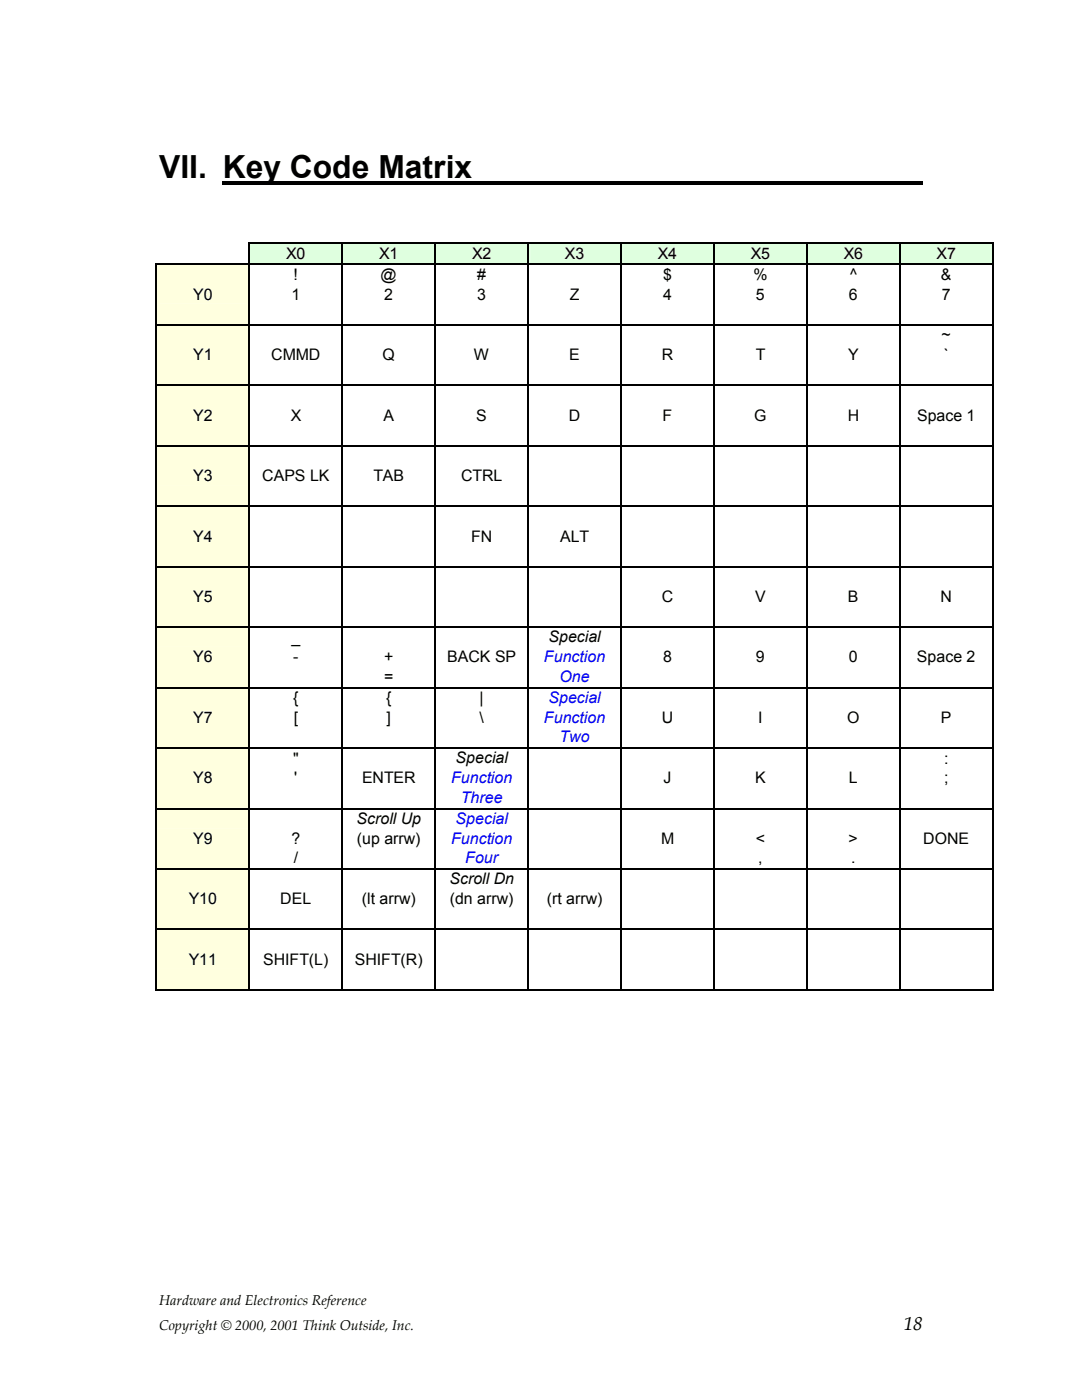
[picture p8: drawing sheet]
<svg xmlns="http://www.w3.org/2000/svg" width="216mm" height="279mm" viewBox="0 0 216 279" stroke-linecap="round" stroke-linejoin="round" font-family="sans-serif">
<defs><g id="words">
<text font-size="6.3" x="31.8" y="35.5">VII. Key Code Matrix</text>
<text font-size="3.9" x="180.3" y="265.5">18</text>
<g font-size="3.2">
<text x="57.1" y="51.7">X0</text>
<text x="75.7" y="51.7">X1</text>
<text x="94.2" y="51.7">X2</text>
<text x="112.7" y="51.7">X3</text>
<text x="131.3" y="51.7">X4</text>
<text x="149.8" y="51.7">X5</text>
<text x="168.4" y="51.7">X6</text>
<text x="186.9" y="51.7">X7</text>
<text x="38.6" y="59.8">Y0</text>
<text x="58.1" y="59.8">1</text>
<text x="58.6" y="55.9">!</text>
<text x="76" y="55.9">@</text>
<text x="76.7" y="59.8">2</text>
<text x="95.2" y="55.9">#</text>
<text x="95.2" y="59.8">3</text>
<text x="113.7" y="59.8">Z</text>
<text x="132.3" y="55.9">$</text>
<text x="132.3" y="59.8">4</text>
<text x="150.3" y="55.9">%</text>
<text x="150.8" y="59.8">5</text>
<text x="169.4" y="59.8">6</text>
<text x="169.5" y="55.9">^</text>
<text x="187.8" y="55.9">&amp;</text>
<text x="187.9" y="59.8">7</text>
<text x="38.6" y="71.9">Y1</text>
<text x="54.1" y="71.9">CMMD</text>
<text x="76.3" y="71.9">Q</text>
<text x="94.6" y="71.9">W</text>
<text x="113.6" y="71.9">E</text>
<text x="132" y="71.9">R</text>
<text x="150.8" y="71.9">T</text>
<text x="169.2" y="71.9">Y</text>
<text x="187.9" y="67.9">~</text>
<text x="188.3" y="71.9">`</text>
<text x="38.6" y="83.9">Y2</text>
<text x="58" y="83.9">X</text>
<text x="76.5" y="83.9">A</text>
<text x="95" y="83.9">S</text>
<text x="113.5" y="83.9">D</text>
<text x="132.2" y="83.9">F</text>
<text x="150.5" y="83.9">G</text>
<text x="169.1" y="83.9">H</text>
<text x="183" y="83.9">Space 1</text>
<text x="38.6" y="96">Y3</text>
<text x="52.3" y="96">CAPS LK</text>
<text x="74.5" y="96">TAB</text>
<text x="92" y="96">CTRL</text>
<text x="38.6" y="108.1">Y4</text>
<text x="94" y="108.1">FN</text>
<text x="111.8" y="108.1">ALT</text>
<text x="38.6" y="120.1">Y5</text>
<text x="132" y="120.1">C</text>
<text x="150.7" y="120.1">V</text>
<text x="169.2" y="120.1">B</text>
<text x="187.7" y="120.1">N</text>
<text x="58.1" y="128.3">_</text>
<text x="109.4" y="128.2">Special</text>
<text x="38.6" y="132.2">Y6</text>
<text x="58.5" y="132.2">-</text>
<text x="76.6" y="132.2">+</text>
<text x="76.6" y="136.1">=</text>
<text x="89.2" y="132.2">BACK SP</text>
<text x="132.3" y="132.2">8</text>
<text x="150.8" y="132.2">9</text>
<text x="169.4" y="132.2">0</text>
<text x="183" y="132.2">Space 2</text>
<text x="58.5" y="140.3">{</text>
<text x="77.1" y="140.3">{</text>
<text x="95.7" y="140.3">|</text>
<text x="38.6" y="144.3">Y7</text>
<text x="58.6" y="144.3">[</text>
<text x="77.1" y="144.3">]</text>
<text x="95.7" y="144.3">\</text>
<text x="132" y="144.3">U</text>
<text x="151.3" y="144.3">I</text>
<text x="169" y="144.3">O</text>
<text x="187.7" y="144.3">P</text>
<text x="58.5" y="152.4">&quot;</text>
<text x="90.9" y="152.3">Special</text>
<text x="188.4" y="152.4">:</text>
<text x="38.6" y="156.3">Y8</text>
<text x="58.7" y="156.3">'</text>
<text x="72.2" y="156.3">ENTER</text>
<text x="132.4" y="156.3">J</text>
<text x="150.7" y="156.3">K</text>
<text x="169.4" y="156.3">L</text>
<text x="188.4" y="156.3">;</text>
<text x="71.1" y="164.4">Scroll Up</text>
<text x="38.6" y="168.4">Y9</text>
<text x="58.1" y="168.4">?</text>
<text x="58.6" y="172.3">/</text>
<text x="71.2" y="168.4">(up arrw)</text>
<text x="131.9" y="168.4">M</text>
<text x="150.8" y="168.4">&lt;</text>
<text x="151.3" y="172.3">,</text>
<text x="169.3" y="168.4">&gt;</text>
<text x="169.8" y="172.3">.</text>
<text x="184.2" y="168.4">DONE</text>
<text x="89.7" y="176.5">Scroll Dn</text>
<text x="37.7" y="180.5">Y10</text>
<text x="55.9" y="180.5">DEL</text>
<text x="72.2" y="180.5">(lt arrw)</text>
<text x="89.8" y="180.5">(dn arrw)</text>
<text x="109.1" y="180.5">(rt arrw)</text>
<text x="37.7" y="192.5">Y11</text>
<text x="52.5" y="192.5">SHIFT(L)</text>
<text x="70.8" y="192.5">SHIFT(R)</text>
</g>
<g font-size="3.2" fill="#00f">
<text x="108.5" y="132.2">Function</text>
<text x="111.6" y="136.1">One</text>
<text x="109.4" y="140.3">Special</text>
<text x="108.5" y="144.2">Function</text>
<text x="111.6" y="148.2">Two</text>
<text x="90" y="156.3">Function</text>
<text x="92" y="160.2">Three</text>
<text x="90.9" y="164.4">Special</text>
<text x="90" y="168.3">Function</text>
<text x="92.8" y="172.3">Four</text>
</g>
<g font-size="2.8">
<text x="31.8" y="260.5">Hardware and Electronics Reference</text>
<text x="31.8" y="265.5">Copyright © 2000, 2001 Think Outside, Inc.</text>
</g>
</g></defs>
<path d="M44.5 36.1h139.6v.7h-139.6z" fill="#000"/>
<g fill="#dfffdf">
<path d="M50.3 48.7h17.5v3.7h-17.5z"/>
<path d="M49.9 48.7h18.3v4h-18.3z"/>
<path d="M68.8 48.7h17.5v3.7h-17.5z"/>
<path d="M68.4 48.7h18.3v4h-18.3z"/>
<path d="M87.4 48.7h17.5v3.7h-17.5z"/>
<path d="M87 48.7h18.3v4h-18.3z"/>
<path d="M105.9 48.7h17.5v3.7h-17.5z"/>
<path d="M105.5 48.7h18.3v4h-18.3z"/>
<path d="M124.5 48.7h17.4v3.7h-17.4z"/>
<path d="M124.1 48.7h18.2v4h-18.2z"/>
<path d="M143 48.7h17.5v3.7h-17.5z"/>
<path d="M142.6 48.7h18.3v4h-18.3z"/>
<path d="M161.5 48.7h17.5v3.7h-17.5z"/>
<path d="M161.1 48.7h18.4v4h-18.4z"/>
<path d="M180.1 48.7h17.5v3.7h-17.5z"/>
<path d="M179.7 48.7h18.3v4h-18.3z"/>
</g>
<path d="M49.6 48.5h.3v.2h-.3zM68.2 48.5h.2v.2h-.2zM86.7 48.5h.3v.2h-.3zM105.3 48.5h.2v.2h-.2zM123.8 48.5h.3v.2h-.3zM142.3 48.5h.3v.2h-.3zM160.9 48.5h.2v.2h-.2zM179.5 48.5h.2v.2h-.2zM198 48.5h.2v.2h-.2z" fill="#000"/>
<g fill="none" stroke="#000" stroke-width=".25">
<path d="M49.8 48.7v4M49.9 48.6h18.3M68.3 48.7v4M68.4 48.6h18.3M86.9 48.7v4M87 48.6h18.3M105.4 48.7v4M105.5 48.6h18.3M124 48.7v4M124.1 48.6h18.2M142.5 48.7v4M142.6 48.6h18.3"/>
<path d="M161 48.7v4M161.1 48.6h18.4M179.6 48.7v4M179.7 48.6h18.3M198.1 48.7v4"/>
</g>
<g fill="#ffffdf">
<path d="M31.8 52.9h17.4v3.7h-17.4z"/>
<path d="M31.3 52.9h18.3v3.9h-18.3z"/>
</g>
<path d="M31.1 52.7h.2v.2h-.2zM49.6 52.7h.3v.2h-.3zM68.2 52.7h.2v.2h-.2zM86.7 52.7h.3v.2h-.3zM105.3 52.7h.2v.2h-.2zM123.8 52.7h.3v.2h-.3zM142.3 52.7h.3v.2h-.3zM160.9 52.7h.2v.2h-.2zM179.5 52.7h.2v.2h-.2zM198 52.7h.2v.2h-.2z" fill="#000"/>
<g fill="none" stroke="#000" stroke-width=".25">
<path d="M31.2 52.9v3.9M31.3 52.8h18.3M49.8 52.9v3.9M49.9 52.8h18.3M68.3 52.9v3.9M68.4 52.8h18.3M86.9 52.9v3.9M87 52.8h18.3M105.4 52.9v3.9M105.5 52.8h18.3M124 52.9v3.9M124.1 52.8h18.2"/>
<path d="M142.5 52.9v3.9M142.6 52.8h18.3M161 52.9v3.9M161.1 52.8h18.4M179.6 52.9v3.9M179.7 52.8h18.3M198.1 52.9v3.9"/>
</g>
<g fill="#ffffdf">
<path d="M31.8 56.8h17.4v3.7h-17.4z"/>
<path d="M31.3 56.8h18.3v4h-18.3z"/>
</g>
<path d="M31.2 56.8v4M49.8 56.8v4M68.3 56.8v4M86.9 56.8v4M105.4 56.8v4M124 56.8v4M142.5 56.8v4M161 56.8v4M179.6 56.8v4M198.1 56.8v4" fill="none" stroke="#000" stroke-width=".25"/>
<g fill="#ffffdf">
<path d="M31.8 60.8h17.4v3.6h-17.4z"/>
<path d="M31.3 60.8h18.3v3.9h-18.3z"/>
</g>
<path d="M31.2 60.8v3.9M49.8 60.8v3.9M68.3 60.8v3.9M86.9 60.8v3.9M105.4 60.8v3.9M124 60.8v3.9M142.5 60.8v3.9M161 60.8v3.9M179.6 60.8v3.9M198.1 60.8v3.9" fill="none" stroke="#000" stroke-width=".25"/>
<g fill="#ffffdf">
<path d="M31.8 65h17.4v3.6h-17.4z"/>
<path d="M31.3 65h18.3v3.9h-18.3z"/>
</g>
<path d="M31.1 64.7h.2v.3h-.2zM49.6 64.7h.3v.3h-.3zM68.2 64.7h.2v.3h-.2zM86.7 64.7h.3v.3h-.3zM105.3 64.7h.2v.3h-.2zM123.8 64.7h.3v.3h-.3zM142.3 64.7h.3v.3h-.3zM160.9 64.7h.2v.3h-.2zM179.5 64.7h.2v.3h-.2zM198 64.7h.2v.3h-.2z" fill="#000"/>
<g fill="none" stroke="#000" stroke-width=".25">
<path d="M31.2 65v3.9M31.3 64.8h18.3M49.8 65v3.9M49.9 64.8h18.3M68.3 65v3.9M68.4 64.8h18.3M86.9 65v3.9M87 64.8h18.3M105.4 65v3.9M105.5 64.8h18.3M124 65v3.9M124.1 64.8h18.2"/>
<path d="M142.5 65v3.9M142.6 64.8h18.3M161 65v3.9M161.1 64.8h18.4M179.6 65v3.9M179.7 64.8h18.3M198.1 65v3.9"/>
</g>
<g fill="#ffffdf">
<path d="M31.8 68.9h17.4v3.7h-17.4z"/>
<path d="M31.3 68.9h18.3v3.9h-18.3z"/>
</g>
<path d="M31.2 68.9v3.9M49.8 68.9v3.9M68.3 68.9v3.9M86.9 68.9v3.9M105.4 68.9v3.9M124 68.9v3.9M142.5 68.9v3.9M161 68.9v3.9M179.6 68.9v3.9M198.1 68.9v3.9" fill="none" stroke="#000" stroke-width=".25"/>
<g fill="#ffffdf">
<path d="M31.8 72.8h17.4v3.7h-17.4z"/>
<path d="M31.3 72.8h18.3v4h-18.3z"/>
</g>
<path d="M31.2 72.8v4M49.8 72.8v4M68.3 72.8v4M86.9 72.8v4M105.4 72.8v4M124 72.8v4M142.5 72.8v4M161 72.8v4M179.6 72.8v4M198.1 72.8v4" fill="none" stroke="#000" stroke-width=".25"/>
<g fill="#ffffdf">
<path d="M31.8 77h17.4v3.7h-17.4z"/>
<path d="M31.3 77h18.3v4h-18.3z"/>
</g>
<path d="M31.1 76.8h.2v.2h-.2zM49.6 76.8h.3v.2h-.3zM68.2 76.8h.2v.2h-.2zM86.7 76.8h.3v.2h-.3zM105.3 76.8h.2v.2h-.2zM123.8 76.8h.3v.2h-.3zM142.3 76.8h.3v.2h-.3zM160.9 76.8h.2v.2h-.2zM179.5 76.8h.2v.2h-.2zM198 76.8h.2v.2h-.2z" fill="#000"/>
<g fill="none" stroke="#000" stroke-width=".25">
<path d="M31.2 77v4M31.3 76.9h18.3M49.8 77v4M49.9 76.9h18.3M68.3 77v4M68.4 76.9h18.3M86.9 77v4M87 76.9h18.3M105.4 77v4M105.5 76.9h18.3M124 77v4M124.1 76.9h18.2"/>
<path d="M142.5 77v4M142.6 76.9h18.3M161 77v4M161.1 76.9h18.4M179.6 77v4M179.7 76.9h18.3M198.1 77v4"/>
</g>
<g fill="#ffffdf">
<path d="M31.8 81h17.4v3.6h-17.4z"/>
<path d="M31.3 81h18.3v3.9h-18.3z"/>
</g>
<path d="M31.2 81v3.9M49.8 81v3.9M68.3 81v3.9M86.9 81v3.9M105.4 81v3.9M124 81v3.9M142.5 81v3.9M161 81v3.9M179.6 81v3.9M198.1 81v3.9" fill="none" stroke="#000" stroke-width=".25"/>
<g fill="#ffffdf">
<path d="M31.8 84.9h17.4v3.7h-17.4z"/>
<path d="M31.3 84.9h18.3v4h-18.3z"/>
</g>
<path d="M31.2 84.9v4M49.8 84.9v4M68.3 84.9v4M86.9 84.9v4M105.4 84.9v4M124 84.9v4M142.5 84.9v4M161 84.9v4M179.6 84.9v4M198.1 84.9v4" fill="none" stroke="#000" stroke-width=".25"/>
<g fill="#ffffdf">
<path d="M31.8 89.1h17.4v3.6h-17.4z"/>
<path d="M31.3 89.1h18.3v3.9h-18.3z"/>
</g>
<path d="M31.1 88.9h.2v.2h-.2zM49.6 88.9h.3v.2h-.3zM68.2 88.9h.2v.2h-.2zM86.7 88.9h.3v.2h-.3zM105.3 88.9h.2v.2h-.2zM123.8 88.9h.3v.2h-.3zM142.3 88.9h.3v.2h-.3zM160.9 88.9h.2v.2h-.2zM179.5 88.9h.2v.2h-.2zM198 88.9h.2v.2h-.2z" fill="#000"/>
<g fill="none" stroke="#000" stroke-width=".25">
<path d="M31.2 89.1v3.9M31.3 89h18.3M49.8 89.1v3.9M49.9 89h18.3M68.3 89.1v3.9M68.4 89h18.3M86.9 89.1v3.9M87 89h18.3M105.4 89.1v3.9M105.5 89h18.3M124 89.1v3.9M124.1 89h18.2"/>
<path d="M142.5 89.1v3.9M142.6 89h18.3M161 89.1v3.9M161.1 89h18.4M179.6 89.1v3.9M179.7 89h18.3M198.1 89.1v3.9"/>
</g>
<g fill="#ffffdf">
<path d="M31.8 93h17.4v3.7h-17.4z"/>
<path d="M31.3 93h18.3v4h-18.3z"/>
</g>
<path d="M31.2 93v4M49.8 93v4M68.3 93v4M86.9 93v4M105.4 93v4M124 93v4M142.5 93v4M161 93v4M179.6 93v4M198.1 93v4" fill="none" stroke="#000" stroke-width=".25"/>
<g fill="#ffffdf">
<path d="M31.8 97h17.4v3.6h-17.4z"/>
<path d="M31.3 97h18.3v3.9h-18.3z"/>
</g>
<path d="M31.2 97v3.9M49.8 97v3.9M68.3 97v3.9M86.9 97v3.9M105.4 97v3.9M124 97v3.9M142.5 97v3.9M161 97v3.9M179.6 97v3.9M198.1 97v3.9" fill="none" stroke="#000" stroke-width=".25"/>
<g fill="#ffffdf">
<path d="M31.8 101.2h17.4v3.6h-17.4z"/>
<path d="M31.3 101.2h18.3v3.9h-18.3z"/>
</g>
<path d="M31.1 100.9h.2v.3h-.2zM49.6 100.9h.3v.3h-.3zM68.2 100.9h.2v.3h-.2zM86.7 100.9h.3v.3h-.3zM105.3 100.9h.2v.3h-.2zM123.8 100.9h.3v.3h-.3zM142.3 100.9h.3v.3h-.3zM160.9 100.9h.2v.3h-.2zM179.5 100.9h.2v.3h-.2zM198 100.9h.2v.3h-.2z" fill="#000"/>
<g fill="none" stroke="#000" stroke-width=".25">
<path d="M31.2 101.2v3.9M31.3 101h18.3M49.8 101.2v3.9M49.9 101h18.3M68.3 101.2v3.9M68.4 101h18.3M86.9 101.2v3.9M87 101h18.3M105.4 101.2v3.9M105.5 101h18.3M124 101.2v3.9M124.1 101h18.2"/>
<path d="M142.5 101.2v3.9M142.6 101h18.3M161 101.2v3.9M161.1 101h18.4M179.6 101.2v3.9M179.7 101h18.3M198.1 101.2v3.9"/>
</g>
<g fill="#ffffdf">
<path d="M31.8 105.1h17.4v3.6h-17.4z"/>
<path d="M31.3 105.1h18.3v3.9h-18.3z"/>
</g>
<path d="M31.2 105.1v3.9M49.8 105.1v3.9M68.3 105.1v3.9M86.9 105.1v3.9M105.4 105.1v3.9M124 105.1v3.9M142.5 105.1v3.9M161 105.1v3.9M179.6 105.1v3.9M198.1 105.1v3.9" fill="none" stroke="#000" stroke-width=".25"/>
<g fill="#ffffdf">
<path d="M31.8 109h17.4v3.7h-17.4z"/>
<path d="M31.3 109h18.3v4h-18.3z"/>
</g>
<path d="M31.2 109v4M49.8 109v4M68.3 109v4M86.9 109v4M105.4 109v4M124 109v4M142.5 109v4M161 109v4M179.6 109v4M198.1 109v4" fill="none" stroke="#000" stroke-width=".25"/>
<g fill="#ffffdf">
<path d="M31.8 113.2h17.4v3.7h-17.4z"/>
<path d="M31.3 113.2h18.3v4h-18.3z"/>
</g>
<path d="M31.1 113h.2v.2h-.2zM49.6 113h.3v.2h-.3zM68.2 113h.2v.2h-.2zM86.7 113h.3v.2h-.3zM105.3 113h.2v.2h-.2zM123.8 113h.3v.2h-.3zM142.3 113h.3v.2h-.3zM160.9 113h.2v.2h-.2zM179.5 113h.2v.2h-.2zM198 113h.2v.2h-.2z" fill="#000"/>
<g fill="none" stroke="#000" stroke-width=".25">
<path d="M31.2 113.2v4M31.3 113.1h18.3M49.8 113.2v4M49.9 113.1h18.3M68.3 113.2v4M68.4 113.1h18.3M86.9 113.2v4M87 113.1h18.3M105.4 113.2v4M105.5 113.1h18.3M124 113.2v4M124.1 113.1h18.2"/>
<path d="M142.5 113.2v4M142.6 113.1h18.3M161 113.2v4M161.1 113.1h18.4M179.6 113.2v4M179.7 113.1h18.3M198.1 113.2v4"/>
</g>
<g fill="#ffffdf">
<path d="M31.8 117.2h17.4v3.6h-17.4z"/>
<path d="M31.3 117.2h18.3v3.9h-18.3z"/>
</g>
<path d="M31.2 117.2v3.9M49.8 117.2v3.9M68.3 117.2v3.9M86.9 117.2v3.9M105.4 117.2v3.9M124 117.2v3.9M142.5 117.2v3.9M161 117.2v3.9M179.6 117.2v3.9M198.1 117.2v3.9" fill="none" stroke="#000" stroke-width=".25"/>
<g fill="#ffffdf">
<path d="M31.8 121.1h17.4v3.6h-17.4z"/>
<path d="M31.3 121.1h18.3v3.9h-18.3z"/>
</g>
<path d="M31.2 121.1v3.9M49.8 121.1v3.9M68.3 121.1v3.9M86.9 121.1v3.9M105.4 121.1v3.9M124 121.1v3.9M142.5 121.1v3.9M161 121.1v3.9M179.6 121.1v3.9M198.1 121.1v3.9" fill="none" stroke="#000" stroke-width=".25"/>
<g fill="#ffffdf">
<path d="M31.8 125.3h17.4v3.6h-17.4z"/>
<path d="M31.3 125.3h18.3v3.9h-18.3z"/>
</g>
<path d="M31.1 125h.2v.3h-.2zM49.6 125h.3v.3h-.3zM68.2 125h.2v.3h-.2zM86.7 125h.3v.3h-.3zM105.3 125h.2v.3h-.2zM123.8 125h.3v.3h-.3zM142.3 125h.3v.3h-.3zM160.9 125h.2v.3h-.2zM179.5 125h.2v.3h-.2zM198 125h.2v.3h-.2z" fill="#000"/>
<g fill="none" stroke="#000" stroke-width=".25">
<path d="M31.2 125.3v3.9M31.3 125.2h18.3M49.8 125.3v3.9M49.9 125.2h18.3M68.3 125.3v3.9M68.4 125.2h18.3M86.9 125.3v3.9M87 125.2h18.3M105.4 125.3v3.9M105.5 125.2h18.3M124 125.3v3.9M124.1 125.2h18.2"/>
<path d="M142.5 125.3v3.9M142.6 125.2h18.3M161 125.3v3.9M161.1 125.2h18.4M179.6 125.3v3.9M179.7 125.2h18.3M198.1 125.3v3.9"/>
</g>
<g fill="#ffffdf">
<path d="M31.8 129.2h17.4v3.7h-17.4z"/>
<path d="M31.3 129.2h18.3v4h-18.3z"/>
</g>
<path d="M31.2 129.2v4M49.8 129.2v4M68.3 129.2v4M86.9 129.2v4M105.4 129.2v4M124 129.2v4M142.5 129.2v4M161 129.2v4M179.6 129.2v4M198.1 129.2v4" fill="none" stroke="#000" stroke-width=".25"/>
<g fill="#ffffdf">
<path d="M31.8 133.2h17.4v3.6h-17.4z"/>
<path d="M31.3 133.2h18.3v3.9h-18.3z"/>
</g>
<path d="M31.2 133.2v3.9M49.8 133.2v3.9M68.3 133.2v3.9M86.9 133.2v3.9M105.4 133.2v3.9M124 133.2v3.9M142.5 133.2v3.9M161 133.2v3.9M179.6 133.2v3.9M198.1 133.2v3.9" fill="none" stroke="#000" stroke-width=".25"/>
<g fill="#ffffdf">
<path d="M31.8 137.4h17.4v3.6h-17.4z"/>
<path d="M31.3 137.4h18.3v3.9h-18.3z"/>
</g>
<path d="M31.1 137.1h.2v.3h-.2zM49.6 137.1h.3v.3h-.3zM68.2 137.1h.2v.3h-.2zM86.7 137.1h.3v.3h-.3zM105.3 137.1h.2v.3h-.2zM123.8 137.1h.3v.3h-.3zM142.3 137.1h.3v.3h-.3zM160.9 137.1h.2v.3h-.2zM179.5 137.1h.2v.3h-.2zM198 137.1h.2v.3h-.2z" fill="#000"/>
<g fill="none" stroke="#000" stroke-width=".25">
<path d="M31.2 137.4v3.9M31.3 137.2h18.3M49.8 137.4v3.9M49.9 137.2h18.3M68.3 137.4v3.9M68.4 137.2h18.3M86.9 137.4v3.9M87 137.2h18.3M105.4 137.4v3.9M105.5 137.2h18.3M124 137.4v3.9M124.1 137.2h18.2"/>
<path d="M142.5 137.4v3.9M142.6 137.2h18.3M161 137.4v3.9M161.1 137.2h18.4M179.6 137.4v3.9M179.7 137.2h18.3M198.1 137.4v3.9"/>
</g>
<g fill="#ffffdf">
<path d="M31.8 141.3h17.4v3.6h-17.4z"/>
<path d="M31.3 141.3h18.3v3.9h-18.3z"/>
</g>
<path d="M31.2 141.3v3.9M49.8 141.3v3.9M68.3 141.3v3.9M86.9 141.3v3.9M105.4 141.3v3.9M124 141.3v3.9M142.5 141.3v3.9M161 141.3v3.9M179.6 141.3v3.9M198.1 141.3v3.9" fill="none" stroke="#000" stroke-width=".25"/>
<g fill="#ffffdf">
<path d="M31.8 145.2h17.4v3.7h-17.4z"/>
<path d="M31.3 145.2h18.3v4h-18.3z"/>
</g>
<path d="M31.2 145.2v4M49.8 145.2v4M68.3 145.2v4M86.9 145.2v4M105.4 145.2v4M124 145.2v4M142.5 145.2v4M161 145.2v4M179.6 145.2v4M198.1 145.2v4" fill="none" stroke="#000" stroke-width=".25"/>
<g fill="#ffffdf">
<path d="M31.8 149.4h17.4v3.7h-17.4z"/>
<path d="M31.3 149.4h18.3v4h-18.3z"/>
</g>
<path d="M31.1 149.2h.2v.2h-.2zM49.6 149.2h.3v.2h-.3zM68.2 149.2h.2v.2h-.2zM86.7 149.2h.3v.2h-.3zM105.3 149.2h.2v.2h-.2zM123.8 149.2h.3v.2h-.3zM142.3 149.2h.3v.2h-.3zM160.9 149.2h.2v.2h-.2zM179.5 149.2h.2v.2h-.2zM198 149.2h.2v.2h-.2z" fill="#000"/>
<g fill="none" stroke="#000" stroke-width=".25">
<path d="M31.2 149.4v4M31.3 149.3h18.3M49.8 149.4v4M49.9 149.3h18.3M68.3 149.4v4M68.4 149.3h18.3M86.9 149.4v4M87 149.3h18.3M105.4 149.4v4M105.5 149.3h18.3M124 149.4v4M124.1 149.3h18.2"/>
<path d="M142.5 149.4v4M142.6 149.3h18.3M161 149.4v4M161.1 149.3h18.4M179.6 149.4v4M179.7 149.3h18.3M198.1 149.4v4"/>
</g>
<g fill="#ffffdf">
<path d="M31.8 153.4h17.4v3.6h-17.4z"/>
<path d="M31.3 153.4h18.3v3.9h-18.3z"/>
</g>
<path d="M31.2 153.4v3.9M49.8 153.4v3.9M68.3 153.4v3.9M86.9 153.4v3.9M105.4 153.4v3.9M124 153.4v3.9M142.5 153.4v3.9M161 153.4v3.9M179.6 153.4v3.9M198.1 153.4v3.9" fill="none" stroke="#000" stroke-width=".25"/>
<g fill="#ffffdf">
<path d="M31.8 157.3h17.4v3.6h-17.4z"/>
<path d="M31.3 157.3h18.3v3.9h-18.3z"/>
</g>
<path d="M31.2 157.3v3.9M49.8 157.3v3.9M68.3 157.3v3.9M86.9 157.3v3.9M105.4 157.3v3.9M124 157.3v3.9M142.5 157.3v3.9M161 157.3v3.9M179.6 157.3v3.9M198.1 157.3v3.9" fill="none" stroke="#000" stroke-width=".25"/>
<g fill="#ffffdf">
<path d="M31.8 161.5h17.4v3.6h-17.4z"/>
<path d="M31.3 161.5h18.3v3.9h-18.3z"/>
</g>
<path d="M31.1 161.2h.2v.3h-.2zM49.6 161.2h.3v.3h-.3zM68.2 161.2h.2v.3h-.2zM86.7 161.2h.3v.3h-.3zM105.3 161.2h.2v.3h-.2zM123.8 161.2h.3v.3h-.3zM142.3 161.2h.3v.3h-.3zM160.9 161.2h.2v.3h-.2zM179.5 161.2h.2v.3h-.2zM198 161.2h.2v.3h-.2z" fill="#000"/>
<g fill="none" stroke="#000" stroke-width=".25">
<path d="M31.2 161.5v3.9M31.3 161.4h18.3M49.8 161.5v3.9M49.9 161.4h18.3M68.3 161.5v3.9M68.4 161.4h18.3M86.9 161.5v3.9M87 161.4h18.3M105.4 161.5v3.9M105.5 161.4h18.3M124 161.5v3.9M124.1 161.4h18.2"/>
<path d="M142.5 161.5v3.9M142.6 161.4h18.3M161 161.5v3.9M161.1 161.4h18.4M179.6 161.5v3.9M179.7 161.4h18.3M198.1 161.5v3.9"/>
</g>
<g fill="#ffffdf">
<path d="M31.8 165.4h17.4v3.7h-17.4z"/>
<path d="M31.3 165.4h18.3v4h-18.3z"/>
</g>
<path d="M31.2 165.4v4M49.8 165.4v4M68.3 165.4v4M86.9 165.4v4M105.4 165.4v4M124 165.4v4M142.5 165.4v4M161 165.4v4M179.6 165.4v4M198.1 165.4v4" fill="none" stroke="#000" stroke-width=".25"/>
<g fill="#ffffdf">
<path d="M31.8 169.4h17.4v3.6h-17.4z"/>
<path d="M31.3 169.4h18.3v3.9h-18.3z"/>
</g>
<path d="M31.2 169.4v3.9M49.8 169.4v3.9M68.3 169.4v3.9M86.9 169.4v3.9M105.4 169.4v3.9M124 169.4v3.9M142.5 169.4v3.9M161 169.4v3.9M179.6 169.4v3.9M198.1 169.4v3.9" fill="none" stroke="#000" stroke-width=".25"/>
<g fill="#ffffdf">
<path d="M31.8 173.6h17.4v3.6h-17.4z"/>
<path d="M31.3 173.6h18.3v3.9h-18.3z"/>
</g>
<path d="M31.1 173.3h.2v.3h-.2zM49.6 173.3h.3v.3h-.3zM68.2 173.3h.2v.3h-.2zM86.7 173.3h.3v.3h-.3zM105.3 173.3h.2v.3h-.2zM123.8 173.3h.3v.3h-.3zM142.3 173.3h.3v.3h-.3zM160.9 173.3h.2v.3h-.2zM179.5 173.3h.2v.3h-.2zM198 173.3h.2v.3h-.2z" fill="#000"/>
<g fill="none" stroke="#000" stroke-width=".25">
<path d="M31.2 173.6v3.9M31.3 173.4h18.3M49.8 173.6v3.9M49.9 173.4h18.3M68.3 173.6v3.9M68.4 173.4h18.3M86.9 173.6v3.9M87 173.4h18.3M105.4 173.6v3.9M105.5 173.4h18.3M124 173.6v3.9M124.1 173.4h18.2"/>
<path d="M142.5 173.6v3.9M142.6 173.4h18.3M161 173.6v3.9M161.1 173.4h18.4M179.6 173.6v3.9M179.7 173.4h18.3M198.1 173.6v3.9"/>
</g>
<g fill="#ffffdf">
<path d="M31.8 177.5h17.4v3.6h-17.4z"/>
<path d="M31.3 177.5h18.3v3.9h-18.3z"/>
</g>
<path d="M31.2 177.5v3.9M49.8 177.5v3.9M68.3 177.5v3.9M86.9 177.5v3.9M105.4 177.5v3.9M124 177.5v3.9M142.5 177.5v3.9M161 177.5v3.9M179.6 177.5v3.9M198.1 177.5v3.9" fill="none" stroke="#000" stroke-width=".25"/>
<g fill="#ffffdf">
<path d="M31.8 181.4h17.4v3.7h-17.4z"/>
<path d="M31.3 181.4h18.3v4h-18.3z"/>
</g>
<path d="M31.2 181.4v4M49.8 181.4v4M68.3 181.4v4M86.9 181.4v4M105.4 181.4v4M124 181.4v4M142.5 181.4v4M161 181.4v4M179.6 181.4v4M198.1 181.4v4" fill="none" stroke="#000" stroke-width=".25"/>
<g fill="#ffffdf">
<path d="M31.8 185.6h17.4v3.7h-17.4z"/>
<path d="M31.3 185.6h18.3v4h-18.3z"/>
</g>
<path d="M31.1 185.4h.2v.2h-.2zM49.6 185.4h.3v.2h-.3zM68.2 185.4h.2v.2h-.2zM86.7 185.4h.3v.2h-.3zM105.3 185.4h.2v.2h-.2zM123.8 185.4h.3v.2h-.3zM142.3 185.4h.3v.2h-.3zM160.9 185.4h.2v.2h-.2zM179.5 185.4h.2v.2h-.2zM198 185.4h.2v.2h-.2z" fill="#000"/>
<g fill="none" stroke="#000" stroke-width=".25">
<path d="M31.2 185.6v4M31.3 185.5h18.3M49.8 185.6v4M49.9 185.5h18.3M68.3 185.6v4M68.4 185.5h18.3M86.9 185.6v4M87 185.5h18.3M105.4 185.6v4M105.5 185.5h18.3M124 185.6v4M124.1 185.5h18.2"/>
<path d="M142.5 185.6v4M142.6 185.5h18.3M161 185.6v4M161.1 185.5h18.4M179.6 185.6v4M179.7 185.5h18.3M198.1 185.6v4"/>
</g>
<g fill="#ffffdf">
<path d="M31.8 189.6h17.4v3.6h-17.4z"/>
<path d="M31.3 189.6h18.3v3.9h-18.3z"/>
</g>
<path d="M31.2 189.6v3.9M49.8 189.6v3.9M68.3 189.6v3.9M86.9 189.6v3.9M105.4 189.6v3.9M124 189.6v3.9M142.5 189.6v3.9M161 189.6v3.9M179.6 189.6v3.9M198.1 189.6v3.9" fill="none" stroke="#000" stroke-width=".25"/>
<g fill="#ffffdf">
<path d="M31.8 193.5h17.4v3.6h-17.4z"/>
<path d="M31.3 193.5h18.3v3.9h-18.3z"/>
</g>
<g fill="none" stroke="#000" stroke-width=".25">
<path d="M31.2 193.5v3.9M31.3 197.6h18.3M49.8 193.5v3.9M49.9 197.6h18.3M68.3 193.5v3.9M68.4 197.6h18.3M86.9 193.5v3.9M87 197.6h18.3M105.4 193.5v3.9M105.5 197.6h18.3M124 193.5v3.9M124.1 197.6h18.2"/>
<path d="M142.5 193.5v3.9M142.6 197.6h18.3M161 193.5v3.9M161.1 197.6h18.4M179.6 193.5v3.9M179.7 197.6h18.3M198.1 193.5v3.9"/>
</g>
<path d="M31.1 197.4h.2v.3h-.2zM49.6 197.4h.3v.3h-.3zM68.2 197.4h.2v.3h-.2zM86.7 197.4h.3v.3h-.3zM105.3 197.4h.2v.3h-.2zM123.8 197.4h.3v.3h-.3zM142.3 197.4h.3v.3h-.3zM160.9 197.4h.2v.3h-.2zM179.5 197.4h.2v.3h-.2zM198 197.4h.2v.3h-.2z" fill="#000"/>
<use href="#words"/>
</svg>
